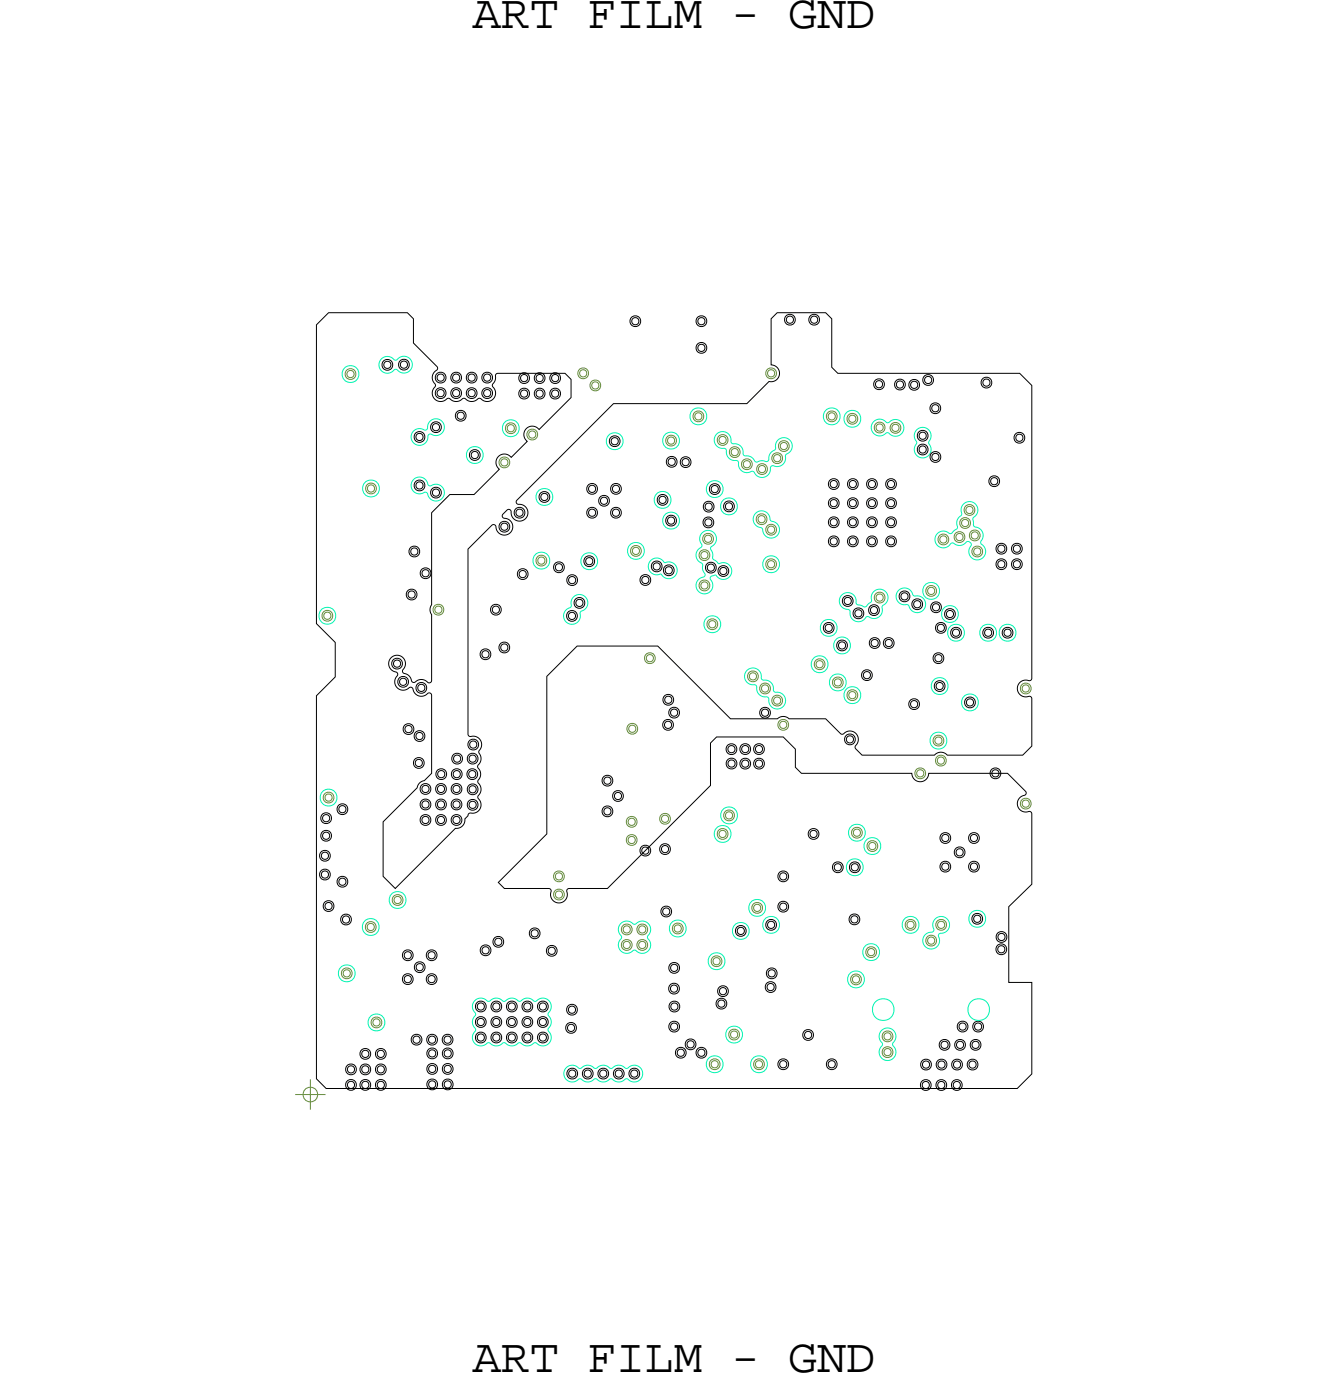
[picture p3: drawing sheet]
<svg xmlns="http://www.w3.org/2000/svg" width="56mm" height="59mm" viewBox="0 0 56 59" stroke-linecap="round" stroke-linejoin="round" font-family="sans-serif">
<defs><g id="words">
<g font-size="2">
<text x="19.8" y="1.2">ART FILM - GND</text>
<text x="19.8" y="57.5">ART FILM - GND</text>
</g>
</g></defs>
<!-- layer: Nets -->
<g fill="none" stroke="#638b3a" stroke-width=".04">
<path d="M14.5 15.5h.2h.2v.3l-.2 .1-.2-.1zM14.6 15.6l.1-.1 .1 .1v.1l-.1 .1-.1-.1zM21 19.2h.1h.2v.3l-.2 .1-.1-.1zM21 19.3l.1-.1 .2 .1v.2h-.2h-.1zM21.2 17.8l.2-.1 .2 .1v.3l-.2 .1-.2-.1zM21.3 17.9l.1-.1 .1 .1v.1l-.1 .1-.1-.1zM22.1 18.1l.2-.1 .2 .1v.3h-.2h-.2zM22.2 18.1h.1h.1v.2l-.1 .1-.1-.1zM24.3 15.5l.1-.1 .2 .1v.3l-.2 .1-.1-.1zM24.3 15.6l.1-.1 .2 .1v.1l-.2 .1-.1-.1zM24.8 16l.1-.1 .2 .1v.3l-.2 .1-.1-.1zM24.8 16.1l.1-.1 .2 .1v.1l-.2 .1-.1-.1z"/>
<path d="M27.9 18.3l.2-.1 .2 .1v.3l-.2 .1-.2-.1zM28 18.4l.1-.1 .2 .1v.1l-.2 .1-.1-.1zM29.1 17.3l.2-.1 .1 .1v.3l-.1 .1-.2-.1zM29.1 17.4l.2-.1 .1 .1v.1l-.1 .1-.2-.1zM30.1 18.3l.2-.1 .1 .1v.3l-.1 .1-.2-.1zM30.1 18.4l.2-.1 .1 .1v.1l-.1 .1-.2-.1zM30.6 18.8l.2-.1 .2 .1v.3l-.2 .1-.2-.1zM30.7 18.9l.1-.1 .1 .1v.1l-.1 .1-.1-.1zM31.1 19.3l.2-.1 .2 .1v.3l-.2 .1-.2-.1zM31.2 19.4l.1-.1 .1 .1v.1l-.1 .1-.1-.1zM31.8 19.5l.1-.1 .2 .1v.3l-.2 .1-.1-.1zM31.8 19.6l.1-.1 .2 .1v.1l-.2 .1-.1-.1z"/>
<path d="M32.1 15.5l.2-.1 .2 .1v.3l-.2 .1-.2-.1zM32.2 15.6l.1-.1 .1 .1v.1l-.1 .1-.1-.1zM32.4 19h.2h.1v.4h-.1h-.2zM32.4 19.1h.2h.1v.2l-.1 .1-.2-.1zM32.7 18.5h.1h.2v.3l-.2 .1-.1-.1zM32.7 18.6l.1-.1 .2 .1v.2h-.2h-.1zM34.7 17.3l.1-.1 .2 .1v.3l-.2 .1-.1-.1zM34.7 17.4l.1-.1 .2 .1v.1l-.2 .1-.1-.1zM35.5 17.4l.2-.1 .2 .1v.3l-.2 .1-.2-.1zM35.6 17.5l.1-.1 .1 .1v.1l-.1 .1-.1-.1zM36.7 17.8l.2-.1 .1 .1v.3h-.1h-.2zM36.7 17.8h.2h.1v.2l-.1 .1-.2-.1z"/>
<path d="M37.3 17.8l.2-.1 .2 .1v.3l-.2 .1-.2-.1zM37.4 17.9l.1-.1 .2 .1v.1l-.2 .1-.1-.1zM13.5 25.7l.2-.1 .2 .1v.3h-.2h-.2zM13.6 25.7h.1h.1v.2l-.1 .1-.1-.1zM13.6 33.3l.2-.1 .1 .1v.3l-.1 .1-.2-.1zM13.6 33.4l.2-.1 .1 .1v.1l-.1 .1-.2-.1zM15.4 38.7l.1-.1 .2 .1v.3l-.2 .1-.1-.1zM15.4 20.3l.1-.1 .2 .1v.3l-.2 .1-.1-.1zM15.4 38.8l.1-.1 .2 .1v.1l-.2 .1-.1-.1zM15.4 20.4l.1-.1 .2 .1v.1l-.2 .1-.1-.1zM16.5 37.6l.2-.1 .1 .1v.3h-.1h-.2zM16.5 37.6h.2h.1v.2l-.1 .1-.2-.1z"/>
<path d="M18.2 25.4l.2-.1 .1 .1v.3l-.1 .1-.2-.1zM18.2 25.5l.2-.1 .1 .1v.1l-.1 .1-.2-.1zM22.5 23.3h.2h.2v.3l-.2 .1-.2-.1zM22.5 23.4l.2-.1 .1 .1v.2h-.1h-.2zM23.2 36.6l.2-.1 .2 .1v.3l-.2 .1-.2-.1zM23.2 37.3h.2h.2v.3l-.2 .1-.2-.1zM23.3 36.7l.1-.1 .2 .1v.1l-.2 .1-.1-.1zM23.3 37.4l.1-.1 .2 .1v.2h-.2h-.1zM26.1 38.8l.2-.1 .1 .1v.3l-.1 .1-.2-.1zM26.1 39.4h.2h.1v.4h-.1h-.2zM26.1 38.9l.2-.1 .1 .1v.1l-.1 .1-.2-.1zM26.1 39.5h.2h.1v.2l-.1 .1-.2-.1z"/>
<path d="M26.3 35h.2h.1v.4h-.1h-.2zM26.3 34.3l.2-.1 .1 .1v.3l-.1 .1-.2-.1zM26.3 30.4l.2-.1 .2 .1v.3l-.2 .1-.2-.1zM26.3 35.1h.2h.1v.2l-.1 .1-.2-.1zM26.3 34.4l.2-.1 .1 .1v.1l-.1 .1-.2-.1zM26.4 30.5l.1-.1 .1 .1v.1l-.1 .1-.1-.1zM26.5 22.9h.1h.2v.3l-.2 .1-.1-.1zM26.5 23l.1-.1 .2 .1v.2h-.2h-.1zM26.7 38.8l.2-.1 .2 .1v.3l-.2 .1-.2-.1zM26.7 39.4h.2h.2v.4h-.2h-.2zM26.8 38.9l.1-.1 .1 .1v.1l-.1 .1-.1-.1zM26.8 39.5h.1h.1v.2l-.1 .1-.1-.1z"/>
<path d="M27.1 27.4h.1h.2v.3l-.2 .1-.1-.1zM27.1 27.5l.1-.1 .2 .1v.2h-.2h-.1zM27.7 34.2l.2-.1 .1 .1v.3h-.1h-.2zM27.7 34.2h.2h.1v.2l-.1 .1-.2-.1zM28.2 38.8l.2-.1 .2 .1v.3h-.2h-.2zM28.3 38.8h.1h.1v.2l-.1 .1-.1-.1zM29.3 24.4l.2-.1 .2 .1v.3l-.2 .1-.2-.1zM29.3 23.1l.2-.1 .2 .1v.3l-.2 .1-.2-.1zM29.4 24.5l.1-.1 .1 .1v.1l-.1 .1-.1-.1zM29.4 23.2l.1-.1 .1 .1v.1l-.1 .1-.1-.1zM29.5 22.4h.2h.1v.3l-.1 .1-.2-.1zM29.5 22.5l.2-.1 .1 .1v.2h-.1h-.2z"/>
<path d="M29.7 26l.1-.1 .2 .1v.3l-.2 .1-.1-.1zM29.7 26.1l.1-.1 .2 .1v.1l-.2 .1-.1-.1zM30.1 34.8l.2-.1 .1 .1v.3l-.1 .1-.2-.1zM30.1 34.9l.2-.1 .1 .1v.1l-.1 .1-.2-.1zM30.4 34l.1-.1 .2 .1v.3l-.2 .1-.1-.1zM30.4 34.1l.1-.1 .2 .1v.1l-.2 .1-.1-.1zM31.4 28.2l.1-.1 .2 .1v.3l-.2 .1-.1-.1zM31.4 28.3l.1-.1 .2 .1v.1l-.2 .1-.1-.1zM31.6 37.9l.1-.1 .2 .1v.3l-.2 .1-.1-.1zM31.6 38l.1-.1 .2 .1v.1l-.2 .1-.1-.1zM31.7 21.6l.2-.1 .2 .1v.3l-.2 .1-.2-.1zM31.8 21.7l.1-.1 .1 .1v.1l-.1 .1-.1-.1z"/>
<path d="M31.9 28.7l.2-.1 .1 .1v.3l-.1 .1-.2-.1zM31.9 28.8l.2-.1 .1 .1v.1l-.1 .1-.2-.1zM32.1 22h.2h.2v.4h-.2h-.2zM32.1 23.5l.2-.1 .2 .1v.3l-.2 .1-.2-.1zM32.2 22.1l.1-.1 .1 .1v.2h-.1h-.1zM32.2 23.6l.1-.1 .1 .1v.1l-.1 .1-.1-.1zM32.4 29.2l.2-.1 .1 .1v.3l-.1 .1-.2-.1zM32.4 29.3l.2-.1 .1 .1v.1l-.1 .1-.2-.1zM32.6 30.2h.2h.2v.3l-.2 .1-.2-.1zM32.7 30.3l.1-.1 .1 .1v.1l-.1 .1-.1-.1zM34.2 27.7l.1-.1 .2 .1v.3l-.2 .1-.1-.1zM34.2 27.8l.1-.1 .2 .1v.1l-.2 .1-.1-.1z"/>
<path d="M34.9 28.4h.2h.2v.4h-.2h-.2zM35 28.5l.1-.1 .1 .1v.2h-.1h-.1zM35.5 29l.2-.1 .2 .1v.3l-.2 .1-.2-.1zM35.6 29.1l.1-.1 .1 .1v.1l-.1 .1-.1-.1zM35.7 34.7h.2h.2v.4h-.2h-.2zM35.8 34.8l.1-.1 .1 .1v.2h-.1h-.1zM36.3 39.7h.2h.2v.4h-.2h-.2zM36.4 39.8h.1h.1v.2l-.1 .1-.1-.1zM36.4 35.3l.1-.1 .2 .1v.3l-.2 .1-.1-.1zM36.4 35.4l.1-.1 .2 .1v.1l-.2 .1-.1-.1zM36.7 24.9l.2-.1 .1 .1v.3l-.1 .1-.2-.1zM36.7 25l.2-.1 .1 .1v.1l-.1 .1-.2-.1z"/>
<path d="M38 38.6l.1-.1 .2 .1v.3l-.2 .1-.1-.1zM38 38.7l.1-.1 .2 .1v.1l-.2 .1-.1-.1zM38.4 32.3l.2-.1 .1 .1v.3h-.1h-.2zM38.4 32.3h.2h.1v.2l-.1 .1-.2-.1zM38.8 24.6l.2-.1 .2 .1v.3l-.2 .1-.2-.1zM38.8 39.3l.2-.1 .2 .1v.3h-.2h-.2zM38.9 24.7l.1-.1 .1 .1v.1l-.1 .1-.1-.1zM38.9 39.3h.1h.1v.2l-.1 .1-.1-.1zM39.1 30.9l.2-.1 .2 .1v.3l-.2 .1-.2-.1zM39.2 31l.1-.1 .2 .1v.1l-.2 .1-.1-.1zM39.3 31.7h.1h.2v.3l-.2 .1-.1-.1zM39.3 38.6l.1-.1 .2 .1v.3l-.2 .1-.1-.1z"/>
<path d="M39.3 31.8l.1-.1 .2 .1v.1l-.2 .1-.1-.1zM39.3 38.7l.1-.1 .2 .1v.1l-.2 .1-.1-.1zM39.4 22.5l.1-.1 .2 .1v.3h-.2h-.1zM39.4 22.5h.1h.2v.2l-.2 .1-.1-.1zM40 22.4l.2-.1 .2 .1v.3h-.2h-.2zM40.1 22.4h.1h.1v.2l-.1 .1-.1-.1zM40.3 21.8l.1-.1 .2 .1v.3h-.2h-.1zM40.3 21.8h.1h.2v.2l-.2 .1-.1-.1zM40.4 21.2l.2-.1 .2 .1v.3l-.2 .1-.2-.1zM40.5 21.3l.1-.1 .2 .1v.1l-.2 .1-.1-.1zM40.7 22.3l.1-.1 .2 .1v.3l-.2 .1-.1-.1zM40.7 22.4l.1-.1 .2 .1v.1l-.2 .1-.1-.1z"/>
<path d="M40.8 23l.1-.1 .2 .1v.3h-.2h-.1zM40.8 23h.1h.2v.2l-.2 .1-.1-.1zM42.8 33.5h.2h.1v.3l-.1 .1-.2-.1zM42.8 28.7l.2-.1 .1 .1v.3l-.1 .1-.2-.1zM42.8 33.6l.2-.1 .1 .1v.2h-.1h-.2zM42.8 28.8l.2-.1 .1 .1v.1l-.1 .1-.2-.1zM14.4 40.6h.1h.2v.3l-.2 .1-.1-.1zM14.4 40.7l.1-.1 .2 .1v.2h-.2h-.1zM15.6 42.7l.2-.1 .1 .1v.3l-.1 .1-.2-.1zM15.6 42.8l.2-.1 .1 .1v.1l-.1 .1-.2-.1zM29.8 44.4h.1h.2v.4h-.2h-.1zM29.8 44.5h.1h.2v.2l-.2 .1-.1-.1z"/>
<path d="M29.9 40.1h.1h.2v.3l-.2 .1-.1-.1zM29.9 40.2l.1-.1 .2 .1v.2h-.2h-.1zM30.6 43.2l.2-.1 .1 .1v.3l-.1 .1-.2-.1zM30.6 43.3l.2-.1 .1 .1v.1l-.1 .1-.2-.1zM31.6 44.4h.2h.2v.4h-.2h-.2zM31.7 44.5h.1h.1v.2l-.1 .1-.1-.1zM35.7 40.9l.2-.1 .1 .1v.3l-.1 .1-.2-.1zM35.7 41l.2-.1 .1 .1v.1l-.1 .1-.2-.1zM37 43.3l.2-.1 .2 .1v.3l-.2 .1-.2-.1zM37 43.9h.2h.2v.3l-.2 .1-.2-.1zM37.1 43.4l.1-.1 .1 .1v.1l-.1 .1-.1-.1zM37.1 44l.1-.1 .1 .1v.2h-.1h-.1z"/>
</g>
<g fill="none" stroke="#000" stroke-width=".04">
<path d="M13.8 13.1h3.3l.2 .3v1l1 1-.2 .4 .1 .4-.1 .3 .1 .2 .2 .1 .4-.1 .3 .1 .3-.1 .3 .1 .4-.1 .2 .1h.3l.2-.2-.2-.5 .2-.5h2.9l.2 .3v.8l-1.3 1.3-.3-.1-.2 .1-.2 .2 .2 .3-.7 .7-.2-.2-.3 .1-.1 .3 .1 .3-1 1h-1.1l-.7 .8v3.8l-.1 .3 .1 .2v2.8h-.1l-.4-.1-.3 .1-.2-.3-.2-.1 .1-.4-.2-.3h-.3l-.2 .3 .1 .2 .3 .2-.2 .4 .2 .3h.2l.3-.1 .3 .4h.2l.3-.2 .1 .1v3.3l-.5 .4-.1 .2-1.4 1.4v2.3l.5 .5 2.5-2.5 .3-.1 .2-.5 .4-.1 .1-.2-.1-.4 .2-.3-.2-.3 .1-.4-.1-.3 .1-.2v-.4l.1-.4-.2-.2h-.3l-.1-.1v-7.8l1-1h.2l.2 .4h.2l.2-.1 .1-.2v-.2l-.5-.3 .3-.2h.1l.1 .3 .1 .1h.2l.2-.1 .1-.1v-.3l-.2-.1-.2-.1-.1-.1 4.1-4.1h5.6l.9-.9h.3l.1-.2v-.3l-.3-.2v-1.9l.3-.3h2l.2 .3v2l.3 .2h7.6l.5 .6v12.2v.1l-.4 .1-.2 .3 .2 .2 .4 .2v2l-.4 .3h-3.1l-.3-.1-.2 .1h-3.1l-.3-.3 .2-.3-.1-.3-.3-.1-.4 .2-.6-.7h-1.5l-.3-.1-.2 .1h-2l-3-3h-3.4l-1.3 1.2v6.6l-2 2.1 .2 .2h1.9l.1 .5 .3 .1 .3-.1 .1-.5h1.6l4.4-4.3v-1.8l.2-.2h2.8l.5 .5v.8l.3 .2h4.6l.1 .3 .2 .1 .3-.1 .1-.3h3.3l.8 .8-.3 .3v.4l.1 .1h.4v.1v3l-.9 .9v3.2h.9v3.8l-.6 .6h-28.9l-.4-.4v-16l.7-.8v-1.5l-.7-.8v-12.5zM16.1 15.1h.1h.2v.3l-.2 .1-.1-.1zM16.1 15.2l.1-.1 .2 .1v.2h-.2h-.1zM16.8 15.1h.1h.2v.3l-.2 .1-.1-.1zM16.8 15.2l.1-.1 .2 .1v.2h-.2h-.1zM17.4 18.2l.2-.1 .1 .1v.3h-.1h-.2zM17.4 18.2h.2h.1v.2l-.1 .1-.2-.1zM18.1 17.7h.2h.1v.4h-.1h-.2zM18.1 17.8h.2h.1v.2l-.1 .1-.2-.1zM18.3 15.7l.2-.1 .1 .1v.3l-.1 .1-.2-.1zM18.3 16.3h.2h.1v.3l-.1 .1-.2-.1zM18.3 15.8l.2-.1 .1 .1v.1l-.1 .1-.2-.1z"/>
<path d="M18.3 16.4l.2-.1 .1 .1v.1l-.1 .1-.2-.1zM18.9 15.7l.2-.1 .2 .1v.3l-.2 .1-.2-.1zM18.9 16.3h.2h.2v.3l-.2 .1-.2-.1zM19 15.8l.1-.1 .1 .1v.1l-.1 .1-.1-.1zM19 16.4l.1-.1 .1 .1v.1l-.1 .1-.1-.1zM19.1 17.3l.2-.1 .2 .1v.3h-.2h-.2zM19.2 17.4l.1-.1 .1 .1v.1l-.1 .1-.1-.1zM19.6 15.7l.2-.1 .1 .1v.3l-.1 .1-.2-.1zM19.6 16.3h.2h.1v.3l-.1 .1-.2-.1zM19.6 15.8l.2-.1 .1 .1v.1l-.1 .1-.2-.1zM19.6 16.4l.2-.1 .1 .1v.1l-.1 .1-.2-.1zM19.7 18.9l.2-.1 .2 .1v.3l-.2 .1-.2-.1z"/>
<path d="M19.8 19l.1-.1 .1 .1v.1l-.1 .1-.1-.1zM20.2 15.7l.2-.1 .2 .1v.3l-.2 .1-.2-.1zM20.2 16.3h.2h.2v.3l-.2 .1-.2-.1zM20.3 15.8l.1-.1 .1 .1v.1l-.1 .1-.1-.1zM20.3 16.4l.1-.1 .1 .1v.1l-.1 .1-.1-.1zM21.8 15.7l.2-.1 .1 .1v.3l-.1 .1-.2-.1zM21.8 16.3h.2h.1v.4h-.1h-.2zM21.8 15.8l.2-.1 .1 .1v.1l-.1 .1-.2-.1zM21.8 16.4l.2-.1 .1 .1v.2h-.1h-.2zM22.4 15.7l.2-.1 .2 .1v.3l-.2 .1-.2-.1zM22.4 16.3h.2h.2v.4h-.2h-.2zM22.5 15.8l.1-.1 .1 .1v.1l-.1 .1-.1-.1z"/>
<path d="M22.5 16.4l.1-.1 .1 .1v.2h-.1h-.1zM23.1 15.7l.2-.1 .1 .1v.3l-.1 .1-.2-.1zM23.1 16.3h.2h.1v.4h-.1h-.2zM23.1 15.8l.2-.1 .1 .1v.1l-.1 .1-.2-.1zM23.1 16.4l.2-.1 .1 .1v.2h-.1h-.2zM25.6 18.3h.2h.1v.3l-.1 .1-.2-.1zM25.6 18.4l.2-.1 .1 .1v.2h-.1h-.2zM26.4 13.3l.2-.1 .2 .1v.3l-.2 .1-.2-.1zM26.5 13.4l.1-.1 .2 .1v.1l-.2 .1-.1-.1zM28 19.2l.1-.1 .2 .1v.3l-.2 .1-.1-.1zM28 19.3l.1-.1 .2 .1v.1l-.2 .1-.1-.1zM28.6 19.2l.1-.1 .2 .1v.3l-.2 .1-.1-.1z"/>
<path d="M28.6 19.3l.1-.1 .2 .1v.1l-.2 .1-.1-.1zM29.2 13.3l.2-.1 .2 .1v.3l-.2 .1-.2-.1zM29.2 14.4h.2h.2v.3l-.2 .1-.2-.1zM29.3 13.4l.1-.1 .1 .1v.1l-.1 .1-.1-.1zM29.3 14.5l.1-.1 .1 .1v.2h-.1h-.1zM32.9 13.2h.2h.2v.4h-.2h-.2zM33 13.3l.1-.1 .1 .1v.2h-.1h-.1zM33.9 13.2h.2h.2v.4h-.2h-.2zM34 13.3l.1-.1 .1 .1v.2h-.1h-.1zM36.7 15.9h.1h.2v.4h-.2h-.1zM36.7 16h.1h.2v.2l-.2 .1-.1-.1zM37.5 16l.2-.1 .2 .1v.3h-.2h-.2z"/>
<path d="M37.6 16h.1h.1v.2l-.1 .1-.1-.1zM38.1 16l.2-.1 .2 .1v.3l-.2 .1-.2-.1zM38.2 16.1l.1-.1 .1 .1v.1l-.1 .1-.1-.1zM38.5 18.1l.2-.1 .1 .1v.3l-.1 .1-.2-.1zM38.5 18.7l.2-.1 .1 .1v.3l-.1 .1-.2-.1zM38.5 18.2l.2-.1 .1 .1v.1l-.1 .1-.2-.1zM38.5 18.8l.2-.1 .1 .1v.1l-.1 .1-.2-.1zM38.7 15.8l.2-.1 .2 .1v.3l-.2 .1-.2-.1zM38.8 15.9l.1-.1 .1 .1v.1l-.1 .1-.1-.1zM39 17l.2-.1 .2 .1v.3h-.2h-.2zM39 19l.2-.1 .2 .1v.3l-.2 .1-.2-.1zM39.1 17h.1h.1v.2l-.1 .1-.1-.1z"/>
<path d="M39.1 19.1l.1-.1 .1 .1v.1l-.1 .1-.1-.1zM41.2 15.9l.1-.1 .2 .1v.3l-.2 .1-.1-.1zM41.2 16l.1-.1 .2 .1v.1l-.2 .1-.1-.1zM42.5 18.2l.2-.1 .2 .1v.3l-.2 .1-.2-.1zM42.6 18.3l.1-.1 .1 .1v.1l-.1 .1-.1-.1zM13.4 36.5l.2-.1 .2 .1v.3l-.2 .1-.2-.1zM13.4 35.7l.2-.1 .2 .1v.3l-.2 .1-.2-.1zM13.5 36.6l.1-.1 .1 .1v.1l-.1 .1-.1-.1zM13.5 35.8l.1-.1 .1 .1v.1l-.1 .1-.1-.1zM13.5 34.9l.2-.1 .1 .1v.3l-.1 .1-.2-.1zM13.5 34.1h.2h.1v.3l-.1 .1-.2-.1zM13.5 35l.2-.1 .1 .1v.1l-.1 .1-.2-.1z"/>
<path d="M13.5 34.2l.2-.1 .1 .1v.2h-.1h-.2zM13.6 37.8l.2-.1 .1 .1v.3l-.1 .1-.2-.1zM13.6 37.9l.2-.1 .1 .1v.1l-.1 .1-.2-.1zM14.2 33.8l.1-.1 .2 .1v.3h-.2h-.1zM14.2 36.8l.1-.1 .2 .1v.3l-.2 .1-.1-.1zM14.2 33.8h.1h.2v.2l-.2 .1-.1-.1zM14.2 36.9l.1-.1 .2 .1v.1l-.2 .1-.1-.1zM14.3 38.4l.2-.1 .2 .1v.3l-.2 .1-.2-.1zM14.4 38.5l.1-.1 .1 .1v.1l-.1 .1-.1-.1zM16.5 27.7l.1-.1 .2 .1v.3h-.2h-.1zM16.5 27.7h.1h.2v.2l-.2 .1-.1-.1zM16.7 28.4l.2-.1 .2 .1v.3l-.2 .1-.2-.1z"/>
<path d="M16.8 28.5l.1-.1 .1 .1v.1l-.1 .1-.1-.1zM16.9 39.9l.2-.1 .2 .1v.3l-.2 .1-.2-.1zM16.9 30.4l.2-.1 .2 .1v.3l-.2 .1-.2-.1zM17 40l.1-.1 .1 .1v.1l-.1 .1-.1-.1zM17 30.5l.1-.1 .1 .1v.1l-.1 .1-.1-.1zM17.1 24.8l.1-.1 .2 .1v.3h-.2h-.1zM17.1 24.8h.1h.2v.2l-.2 .1-.1-.1zM17.2 23l.2-.1 .1 .1v.3h-.1h-.2zM17.2 23h.2h.1v.2l-.1 .1-.2-.1zM17.4 31.8l.1-.1 .2 .1v.3l-.2 .1-.1-.1zM17.4 20.2l.2-.1 .1 .1v.3l-.1 .1-.2-.1zM17.4 30.7l.2-.1 .1 .1v.3l-.1 .1-.2-.1z"/>
<path d="M17.4 31.9l.1-.1 .2 .1v.1l-.2 .1-.1-.1zM17.4 20.3l.2-.1 .1 .1v.1l-.1 .1-.2-.1zM17.4 30.8l.2-.1 .1 .1v.1l-.1 .1-.2-.1zM17.5 28.7l.2-.1 .1 .1v.3l-.1 .1-.2-.1zM17.5 28.8l.2-.1 .1 .1v.1l-.1 .1-.2-.1zM17.7 32.9l.1-.1 .2 .1v.3l-.2 .1-.1-.1zM17.7 33.6l.1-.1 .2 .1v.3h-.2h-.1zM17.7 34.2l.1-.1 .2 .1v.3l-.2 .1-.1-.1zM17.7 23.9l.1-.1 .2 .1v.3h-.2h-.1zM17.7 33l.1-.1 .2 .1v.1l-.2 .1-.1-.1zM17.7 33.6h.1h.2v.2l-.2 .1-.1-.1zM17.7 34.3l.1-.1 .2 .1v.1l-.2 .1-.1-.1z"/>
<path d="M17.7 24l.1-.1 .2 .1v.1l-.2 .1-.1-.1zM17.9 39.9l.2-.1 .2 .1v.3l-.2 .1-.2-.1zM18 40l.1-.1 .1 .1v.1l-.1 .1-.1-.1zM18.1 20.5l.2-.1 .1 .1v.3l-.1 .1-.2-.1zM18.1 20.6l.2-.1 .1 .1v.1l-.1 .1-.2-.1zM18.3 32.9l.2-.1 .1 .1v.3l-.1 .1-.2-.1zM18.3 33.6l.2-.1 .1 .1v.3h-.1h-.2zM18.3 34.2l.2-.1 .1 .1v.3l-.1 .1-.2-.1zM18.3 32.3l.2-.1 .2 .1v.3l-.2 .1-.2-.1zM18.3 33l.2-.1 .1 .1v.1l-.1 .1-.2-.1zM18.3 33.6h.2h.1v.2l-.1 .1-.2-.1zM18.3 34.3l.2-.1 .1 .1v.1l-.1 .1-.2-.1z"/>
<path d="M18.4 32.4l.1-.1 .1 .1v.1l-.1 .1-.1-.1zM19 32.9l.1-.1 .2 .1v.3l-.2 .1-.1-.1zM19 33.6l.1-.1 .2 .1v.3h-.2h-.1zM19 34.2l.1-.1 .2 .1v.3l-.2 .1-.1-.1zM19 32.3l.1-.1 .2 .1v.3l-.2 .1-.1-.1zM19 31.6h.2h.1v.3l-.1 .1-.2-.1zM19 33l.1-.1 .2 .1v.1l-.2 .1-.1-.1zM19 33.6h.1h.2v.2l-.2 .1-.1-.1zM19 34.3l.1-.1 .2 .1v.1l-.2 .1-.1-.1zM19 32.4l.1-.1 .2 .1v.1l-.2 .1-.1-.1zM19 31.7l.2-.1 .1 .1v.2h-.1h-.2zM19.6 32.3l.2-.1 .2 .1v.3l-.2 .1-.2-.1z"/>
<path d="M19.6 31.6h.2h.2v.3l-.2 .1-.2-.1zM19.6 32.9h.2h.2v.3l-.2 .1-.2-.1zM19.6 33.6l.2-.1 .2 .1v.3l-.2 .1-.2-.1zM19.7 32.4l.1-.1 .1 .1v.1l-.1 .1-.1-.1zM19.7 31h.1h.2v.4h-.2h-.1zM19.7 31.7l.1-.1 .1 .1v.2h-.1h-.1zM19.7 33l.1-.1 .1 .1v.2h-.1h-.1zM19.7 33.7l.1-.1 .1 .1v.1l-.1 .1-.1-.1zM19.7 31.1h.1h.2v.2l-.2 .1-.1-.1zM20.2 27.3l.1-.1 .2 .1v.3h-.2h-.1zM20.2 39.7l.1-.1 .2 .1v.3l-.2 .1-.1-.1zM20.2 27.3h.1h.2v.2l-.2 .1-.1-.1z"/>
<path d="M20.2 39.8l.1-.1 .2 .1v.1l-.2 .1-.1-.1zM20.6 25.4l.2-.1 .1 .1v.3l-.1 .1-.2-.1zM20.6 25.5l.2-.1 .1 .1v.1l-.1 .1-.2-.1zM20.7 39.3l.2-.1 .1 .1v.3l-.1 .1-.2-.1zM20.7 39.4l.2-.1 .1 .1v.1l-.1 .1-.2-.1zM21 27l.1-.1 .2 .1v.3l-.2 .1-.1-.1zM21 21.9l.1-.1 .2 .1v.3l-.2 .1-.1-.1zM21 27.1l.1-.1 .2 .1v.1l-.2 .1-.1-.1zM21 22l.1-.1 .2 .1v.1l-.2 .1-.1-.1zM21.6 21.3h.2h.1v.3l-.1 .1-.2-.1zM21.6 21.4l.2-.1 .1 .1v.2h-.1h-.2zM21.7 23.9l.2-.1 .2 .1v.3l-.2 .1-.2-.1z"/>
<path d="M21.8 24l.1-.1 .1 .1v.1l-.1 .1-.1-.1zM22.2 39l.2-.1 .2 .1v.3h-.2h-.2zM22.3 39h.1h.1v.2l-.1 .1-.1-.1zM22.6 20.7l.2-.1 .2 .1v.3l-.2 .1-.2-.1zM22.7 20.8l.1-.1 .1 .1v.1l-.1 .1-.1-.1zM22.9 39.7l.2-.1 .2 .1v.3l-.2 .1-.2-.1zM23 39.8l.1-.1 .2 .1v.1l-.2 .1-.1-.1zM23.2 23.6l.2-.1 .2 .1v.3l-.2 .1-.2-.1zM23.3 23.7l.1-.1 .2 .1v.1l-.2 .1-.1-.1zM23.8 25.7l.2-.1 .1 .1v.3h-.1h-.2zM23.8 24.2l.2-.1 .1 .1v.3h-.1h-.2zM23.8 25.7h.2h.1v.2l-.1 .1-.2-.1z"/>
<path d="M23.8 24.2h.2h.1v.2l-.1 .1-.2-.1zM24.1 25.1l.2-.1 .1 .1v.3l-.1 .1-.2-.1zM24.1 25.2l.2-.1 .1 .1v.1l-.1 .1-.2-.1zM24.5 23.4l.2-.1 .2 .1v.3h-.2h-.2zM24.6 23.4h.1h.1v.2l-.1 .1-.1-.1zM24.6 21.3h.2h.2v.3l-.2 .1-.2-.1zM24.6 20.3h.2h.2v.3l-.2 .1-.2-.1zM24.7 21.4l.1-.1 .1 .1v.2h-.1h-.1zM24.7 20.4l.1-.1 .1 .1v.2h-.1h-.1zM25.1 20.8h.2h.2v.3l-.2 .1-.2-.1zM25.2 20.9l.1-.1 .1 .1v.2h-.1h-.1zM25.3 33.8h.1h.2v.4h-.2h-.1z"/>
<path d="M25.3 32.6l.1-.1 .2 .1v.3h-.2h-.1zM25.3 33.9h.1h.2v.2l-.2 .1-.1-.1zM25.3 32.6h.1h.2v.2l-.2 .1-.1-.1zM25.6 21.3h.2h.2v.3l-.2 .1-.2-.1zM25.6 20.3h.2h.2v.3l-.2 .1-.2-.1zM25.7 21.4l.1-.1 .1 .1v.2h-.1h-.1zM25.7 20.4l.1-.1 .1 .1v.2h-.1h-.1zM25.7 33.2l.2-.1 .2 .1v.3l-.2 .1-.2-.1zM25.8 33.3l.1-.1 .1 .1v.1l-.1 .1-.1-.1zM26.9 35.5l.1-.1 .2 .1v.3l-.2 .1-.1-.1zM26.9 24.2l.1-.1 .2 .1v.3h-.2h-.1zM26.9 35.6l.1-.1 .2 .1v.1l-.2 .1-.1-.1z"/>
<path d="M26.9 24.2h.1h.2v.2l-.2 .1-.1-.1zM27.3 23.6l.2-.1 .2 .1v.3l-.2 .1-.2-.1zM27.4 23.7l.1-.1 .1 .1v.1l-.1 .1-.1-.1zM27.6 20.8l.2-.1 .1 .1v.3l-.1 .1-.2-.1zM27.6 20.9l.2-.1 .1 .1v.1l-.1 .1-.2-.1zM27.7 35.4h.2h.1v.3l-.1 .1-.2-.1zM27.7 35.5l.2-.1 .1 .1v.2h-.1h-.2zM27.7 38h.2h.2v.4h-.2h-.2zM27.8 38.1h.1h.1v.2l-.1 .1-.1-.1zM27.8 30.2h.2h.2v.3l-.2 .1-.2-.1zM27.8 29.2l.2-.1 .2 .1v.3l-.2 .1-.2-.1zM27.9 23.7h.1h.2v.4h-.2h-.1z"/>
<path d="M27.9 30.3l.1-.1 .1 .1v.1l-.1 .1-.1-.1zM27.9 29.3l.1-.1 .1 .1v.1l-.1 .1-.1-.1zM27.9 23.8h.1h.2v.2l-.2 .1-.1-.1zM27.9 21.7l.2-.1 .2 .1v.3h-.2h-.2zM28 21.7h.1h.2v.2l-.2 .1-.1-.1zM28.1 29.7l.1-.1 .2 .1v.3l-.2 .1-.1-.1zM28.1 29.8l.1-.1 .2 .1v.1l-.2 .1-.1-.1zM29.5 21.7h.2h.1v.3l-.1 .1-.2-.1zM29.5 21.1l.2-.1 .2 .1v.3l-.2 .1-.2-.1zM29.5 21.8l.2-.1 .1 .1v.2h-.1h-.2zM29.6 21.2l.1-.1 .1 .1v.1l-.1 .1-.1-.1zM29.6 23.6h.2h.2v.3l-.2 .1-.2-.1z"/>
<path d="M29.6 23.7l.2-.1 .1 .1v.2h-.1h-.2zM29.8 20.3h.1h.2v.4h-.2h-.1zM29.8 20.4l.1-.1 .2 .1v.2h-.2h-.1zM30.1 23.8l.2-.1 .2 .1v.3l-.2 .1-.2-.1zM30.2 23.9l.1-.1 .1 .1v.1l-.1 .1-.1-.1zM30.4 21.1l.1-.1 .2 .1v.3h-.2h-.1zM30.4 21.1h.1h.2v.2l-.2 .1-.1-.1zM30.5 31.2h.1h.2v.4h-.2h-.1zM30.5 31.8h.1h.2v.4h-.2h-.1zM30.5 31.3l.1-.1 .2 .1v.2h-.2h-.1zM30.5 31.9h.1h.2v.2l-.2 .1-.1-.1zM30.9 38.9l.1-.1 .2 .1v.3h-.2h-.1z"/>
<path d="M30.9 38.9h.1h.2v.2l-.2 .1-.1-.1zM31.1 31.2h.1h.2v.3l-.2 .1-.1-.1zM31.1 31.8h.1h.2v.4h-.2h-.1zM31.1 31.3l.1-.1 .2 .1v.2h-.2h-.1zM31.1 31.9h.1h.2v.2l-.2 .1-.1-.1zM31.6 31.2h.2h.2v.3l-.2 .1-.2-.1zM31.6 31.8h.2h.2v.4h-.2h-.2zM31.7 31.3l.1-.1 .1 .1v.2h-.1h-.1zM31.7 31.9h.1h.1v.2l-.1 .1-.1-.1zM31.9 29.7l.2-.1 .1 .1v.3l-.1 .1-.2-.1zM31.9 29.8l.2-.1 .1 .1v.1l-.1 .1-.2-.1zM32.1 38.6l.2-.1 .2 .1v.3l-.2 .1-.2-.1z"/>
<path d="M32.2 38.7l.1-.1 .1 .1v.1l-.1 .1-.1-.1zM32.6 37.8h.2h.2v.4h-.2h-.2zM32.6 36.6l.2-.1 .2 .1v.3l-.2 .1-.2-.1zM32.7 37.9l.1-.1 .1 .1v.2h-.1h-.1zM32.7 36.7l.1-.1 .1 .1v.1l-.1 .1-.1-.1zM33.9 34.8l.2-.1 .2 .1v.3l-.2 .1-.2-.1zM34 34.9l.1-.1 .1 .1v.1l-.1 .1-.1-.1zM34.6 26.2l.1-.1 .2 .1v.3h-.2h-.1zM34.6 26.2h.1h.2v.2l-.2 .1-.1-.1zM34.8 22.5h.1h.2v.3l-.2 .1-.1-.1zM34.8 21.7h.1h.2v.3l-.2 .1-.1-.1zM34.8 20.9h.1h.2v.3l-.2 .1-.1-.1z"/>
<path d="M34.8 20.1h.1h.2v.3l-.2 .1-.1-.1zM34.8 22.6l.1-.1 .2 .1v.2h-.2h-.1zM34.8 21.8l.1-.1 .2 .1v.2h-.2h-.1zM34.8 21l.1-.1 .2 .1v.2h-.2h-.1zM34.8 20.2l.1-.1 .2 .1v.2h-.2h-.1zM34.9 36.2l.2-.1 .2 .1v.3l-.2 .1-.2-.1zM35 36.3l.1-.1 .1 .1v.1l-.1 .1-.1-.1zM35.1 26.9l.2-.1 .1 .1v.3l-.1 .1-.2-.1zM35.1 27l.2-.1 .1 .1v.1l-.1 .1-.2-.1zM35.3 25h.2h.2v.3l-.2 .1-.2-.1zM35.4 25.1l.1-.1 .2 .1v.2h-.2h-.1zM35.4 30.8h.2h.2v.3l-.2 .1-.2-.1z"/>
<path d="M35.5 30.9l.1-.1 .1 .1v.2h-.1h-.1zM35.6 22.5h.1h.2v.3l-.2 .1-.1-.1zM35.6 21.7h.1h.2v.3l-.2 .1-.1-.1zM35.6 20.9h.1h.2v.3l-.2 .1-.1-.1zM35.6 20.1h.1h.2v.3l-.2 .1-.1-.1zM35.6 22.6l.1-.1 .2 .1v.2h-.2h-.1zM35.6 21.8l.1-.1 .2 .1v.2h-.2h-.1zM35.6 21l.1-.1 .2 .1v.2h-.2h-.1zM35.6 20.2l.1-.1 .2 .1v.2h-.2h-.1zM35.6 38.4l.2-.1 .2 .1v.3l-.2 .1-.2-.1zM35.6 36.2l.2-.1 .2 .1v.3l-.2 .1-.2-.1zM35.7 38.5l.1-.1 .1 .1v.1l-.1 .1-.1-.1z"/>
<path d="M35.7 36.3l.1-.1 .1 .1v.1l-.1 .1-.1-.1zM35.8 25.5h.2h.1v.4h-.1h-.2zM35.8 25.6h.2h.1v.2l-.1 .1-.2-.1zM36.2 28.1h.1h.2v.3l-.2 .1-.1-.1zM36.2 28.2l.1-.1 .2 .1v.2h-.2h-.1zM36.4 22.5h.1h.2v.3l-.2 .1-.1-.1zM36.4 21.7h.1h.2v.3l-.2 .1-.1-.1zM36.4 20.9h.1h.2v.3l-.2 .1-.1-.1zM36.4 20.1h.1h.2v.3l-.2 .1-.1-.1zM36.4 22.6l.1-.1 .2 .1v.2h-.2h-.1zM36.4 21.8l.1-.1 .2 .1v.2h-.2h-.1zM36.4 21l.1-.1 .2 .1v.2h-.2h-.1z"/>
<path d="M36.4 20.2l.1-.1 .2 .1v.2h-.2h-.1zM36.4 25.4l.2-.1 .2 .1v.3l-.2 .1-.2-.1zM36.5 26.8l.1-.1 .2 .1v.3l-.2 .1-.1-.1zM36.5 25.5l.1-.1 .2 .1v.1l-.2 .1-.1-.1zM36.5 26.9l.1-.1 .2 .1v.1l-.2 .1-.1-.1zM37.1 26.8l.1-.1 .2 .1v.3l-.2 .1-.1-.1zM37.1 26.9l.1-.1 .2 .1v.1l-.2 .1-.1-.1zM37.2 22.5h.1h.2v.3l-.2 .1-.1-.1zM37.2 21.7h.1h.2v.3l-.2 .1-.1-.1zM37.2 20.9h.1h.2v.3l-.2 .1-.1-.1zM37.2 20.1h.1h.2v.3l-.2 .1-.1-.1zM37.2 22.6l.1-.1 .2 .1v.2h-.2h-.1z"/>
<path d="M37.2 21.8l.1-.1 .2 .1v.2h-.2h-.1zM37.2 21l.1-.1 .2 .1v.2h-.2h-.1zM37.2 20.2l.1-.1 .2 .1v.2h-.2h-.1zM37.7 24.8h.2h.2v.3l-.2 .1-.2-.1zM37.8 24.9l.1-.1 .1 .1v.2h-.1h-.1zM38.1 29.4l.2-.1 .2 .1v.3h-.2h-.2zM38.2 29.4h.1h.1v.2l-.1 .1-.1-.1zM38.3 25.2l.1-.1 .2 .1v.3h-.2h-.1zM38.3 25.3l.1-.1 .2 .1v.1l-.2 .1-.1-.1zM39 25.3l.2-.1 .2 .1v.3l-.2 .1-.2-.1zM39.1 25.4l.1-.1 .2 .1v.1l-.2 .1-.1-.1zM39.1 27.4h.2h.2v.3l-.2 .1-.2-.1z"/>
<path d="M39.2 27.5l.1-.1 .2 .1v.2h-.2h-.1zM39.2 28.6l.2-.1 .1 .1v.3l-.1 .1-.2-.1zM39.2 28.7l.2-.1 .1 .1v.1l-.1 .1-.2-.1zM39.3 26.2l.1-.1 .2 .1v.3h-.2h-.1zM39.3 26.2h.1h.2v.2l-.2 .1-.1-.1zM39.4 36.2l.2-.1 .2 .1v.3h-.2h-.2zM39.4 35l.2-.1 .2 .1v.3h-.2h-.2zM39.5 36.2h.1h.1v.2l-.1 .1-.1-.1zM39.5 35h.1h.1v.2l-.1 .1-.1-.1zM39.6 25.6l.2-.1 .2 .1v.3l-.2 .1-.2-.1zM39.7 25.7l.1-.1 .1 .1v.1l-.1 .1-.1-.1zM39.9 26.4l.2-.1 .1 .1v.3h-.1h-.2z"/>
<path d="M39.9 26.4h.2h.1v.2l-.1 .1-.2-.1zM40 35.6l.2-.1 .2 .1v.3h-.2h-.2zM40.1 35.6h.1h.1v.2l-.1 .1-.1-.1zM40.5 29.3l.1-.1 .2 .1v.3l-.2 .1-.1-.1zM40.5 29.4l.1-.1 .2 .1v.1l-.2 .1-.1-.1zM40.6 36.2l.2-.1 .2 .1v.3h-.2h-.2zM40.6 35l.2-.1 .2 .1v.3h-.2h-.2zM40.7 36.2h.1h.1v.2l-.1 .1-.1-.1zM40.7 35h.1h.1v.2l-.1 .1-.1-.1zM40.8 38.4l.1-.1 .2 .1v.3h-.2h-.1zM40.8 38.4h.1h.2v.2l-.2 .1-.1-.1zM41.2 26.4l.2-.1 .2 .1v.3h-.2h-.2z"/>
<path d="M41.3 26.4h.1h.1v.2l-.1 .1-.1-.1zM41.5 20l.2-.1 .1 .1v.3l-.1 .1-.2-.1zM41.5 20.1l.2-.1 .1 .1v.1l-.1 .1-.2-.1zM41.5 32.3l.2-.1 .2 .1v.3h-.2h-.2zM41.6 32.3h.1h.1v.2l-.1 .1-.1-.1zM41.8 39.6h.2h.1v.3l-.1 .1-.2-.1zM41.8 22.8h.2h.1v.4h-.1h-.2zM41.8 23.5l.2-.1 .1 .1v.3l-.1 .1-.2-.1zM41.8 39.1l.2-.1 .1 .1v.3l-.1 .1-.2-.1zM41.8 39.7l.2-.1 .1 .1v.2h-.1h-.2zM41.8 22.9l.2-.1 .1 .1v.2h-.1h-.2zM41.8 23.6l.2-.1 .1 .1v.1l-.1 .1-.2-.1z"/>
<path d="M41.8 39.2l.2-.1 .1 .1v.1l-.1 .1-.2-.1zM42 26.4l.2-.1 .2 .1v.3h-.2h-.2zM42.1 26.4h.1h.1v.2l-.1 .1-.1-.1zM42.4 22.8h.2h.2v.4h-.2h-.2zM42.4 23.5l.2-.1 .2 .1v.3l-.2 .1-.2-.1zM42.5 22.9l.1-.1 .1 .1v.2h-.1h-.1zM42.5 23.6l.1-.1 .1 .1v.1l-.1 .1-.1-.1zM14.5 44.7l.2-.1 .2 .1v.3h-.2h-.2zM14.5 45.3l.2-.1 .2 .1v.3l-.2 .1-.2-.1zM14.6 44.7h.1h.1v.2l-.1 .1-.1-.1zM14.6 45.4l.1-.1 .1 .1v.1l-.1 .1-.1-.1zM15.1 44l.2-.1 .2 .1v.3l-.2 .1-.2-.1z"/>
<path d="M15.1 44.7l.2-.1 .2 .1v.3h-.2h-.2zM15.1 45.3l.2-.1 .2 .1v.3l-.2 .1-.2-.1zM15.2 44.1l.1-.1 .1 .1v.1l-.1 .1-.1-.1zM15.2 44.7h.1h.1v.2l-.1 .1-.1-.1zM15.2 45.4l.1-.1 .1 .1v.1l-.1 .1-.1-.1zM15.8 44l.2-.1 .1 .1v.3l-.1 .1-.2-.1zM15.8 44.7l.2-.1 .1 .1v.3h-.1h-.2zM15.8 45.3l.2-.1 .1 .1v.3l-.1 .1-.2-.1zM15.8 44.1l.2-.1 .1 .1v.1l-.1 .1-.2-.1zM15.8 44.7h.2h.1v.2l-.1 .1-.2-.1zM15.8 45.4l.2-.1 .1 .1v.1l-.1 .1-.2-.1zM16.9 40.9l.2-.1 .2 .1v.3l-.2 .1-.2-.1z"/>
<path d="M17 41l.1-.1 .1 .1v.1l-.1 .1-.1-.1zM17.3 43.4l.2-.1 .1 .1v.3l-.1 .1-.2-.1zM17.3 43.5l.2-.1 .1 .1v.1l-.1 .1-.2-.1zM17.4 40.4l.2-.1 .2 .1v.3l-.2 .1-.2-.1zM17.5 40.5l.1-.1 .1 .1v.1l-.1 .1-.1-.1zM17.9 40.9l.2-.1 .2 .1v.3l-.2 .1-.2-.1zM17.9 43.4l.2-.1 .2 .1v.3l-.2 .1-.2-.1zM17.9 44l.2-.1 .2 .1v.3l-.2 .1-.2-.1zM17.9 44.6h.2h.2v.4h-.2h-.2zM17.9 45.3l.2-.1 .2 .1v.3l-.2 .1-.2-.1zM18 41l.1-.1 .1 .1v.1l-.1 .1-.1-.1zM18 43.5l.1-.1 .1 .1v.1l-.1 .1-.1-.1z"/>
<path d="M18 44.1l.1-.1 .1 .1v.1l-.1 .1-.1-.1zM18 44.7l.1-.1 .1 .1v.2h-.1h-.1zM18 45.4l.1-.1 .1 .1v.1l-.1 .1-.1-.1zM18.6 43.4l.2-.1 .1 .1v.3l-.1 .1-.2-.1zM18.6 44l.2-.1 .1 .1v.3l-.1 .1-.2-.1zM18.6 44.6h.2h.1v.4h-.1h-.2zM18.6 45.3l.2-.1 .1 .1v.3l-.1 .1-.2-.1zM18.6 43.5l.2-.1 .1 .1v.1l-.1 .1-.2-.1zM18.6 44.1l.2-.1 .1 .1v.1l-.1 .1-.2-.1zM18.6 44.7l.2-.1 .1 .1v.2h-.1h-.2zM18.6 45.4l.2-.1 .1 .1v.1l-.1 .1-.2-.1zM20 42h.1h.2v.3l-.2 .1-.1-.1z"/>
<path d="M20 42.7l.1-.1 .2 .1v.3l-.2 .1-.1-.1zM20 43.3h.1h.2v.3l-.2 .1-.1-.1zM20 42.1l.1-.1 .2 .1v.2h-.2h-.1zM20 42.8l.1-.1 .2 .1v.1l-.2 .1-.1-.1zM20 43.4l.1-.1 .2 .1v.2h-.2h-.1zM20.6 42h.2h.2v.3l-.2 .1-.2-.1zM20.6 42.7l.2-.1 .2 .1v.3l-.2 .1-.2-.1zM20.6 43.3h.2h.2v.3l-.2 .1-.2-.1zM20.7 42.1l.1-.1 .1 .1v.2h-.1h-.1zM20.7 42.8l.1-.1 .1 .1v.1l-.1 .1-.1-.1zM20.7 43.4l.1-.1 .1 .1v.2h-.1h-.1zM21.3 42h.1h.2v.3l-.2 .1-.1-.1z"/>
<path d="M21.3 42.7l.1-.1 .2 .1v.3l-.2 .1-.1-.1zM21.3 43.3h.1h.2v.3l-.2 .1-.1-.1zM21.3 42.1l.1-.1 .2 .1v.2h-.2h-.1zM21.3 42.8l.1-.1 .2 .1v.1l-.2 .1-.1-.1zM21.3 43.4l.1-.1 .2 .1v.2h-.2h-.1zM21.9 42h.2h.2v.3l-.2 .1-.2-.1zM21.9 42.7l.2-.1 .2 .1v.3l-.2 .1-.2-.1zM21.9 43.3h.2h.2v.3l-.2 .1-.2-.1zM22 42.1l.1-.1 .1 .1v.2h-.1h-.1zM22 42.8l.1-.1 .1 .1v.1l-.1 .1-.1-.1zM22 43.4l.1-.1 .1 .1v.2h-.1h-.1zM22.6 42h.1h.2v.3l-.2 .1-.1-.1z"/>
<path d="M22.6 42.7l.1-.1 .2 .1v.3l-.2 .1-.1-.1zM22.6 43.3h.1h.2v.3l-.2 .1-.1-.1zM22.6 42.1l.1-.1 .2 .1v.2h-.2h-.1zM22.6 42.8l.1-.1 .2 .1v.1l-.2 .1-.1-.1zM22.6 43.4l.1-.1 .2 .1v.2h-.2h-.1zM23.8 42.9h.1h.2v.3l-.2 .1-.1-.1zM23.8 43l.1-.1 .2 .1v.1l-.2 .1-.1-.1zM23.8 42.2l.2-.1 .1 .1v.3h-.1h-.2zM23.8 44.8h.2h.1v.3l-.1 .1-.2-.1zM23.8 42.2h.2h.1v.2l-.1 .1-.2-.1zM23.8 44.9l.2-.1 .1 .1v.2h-.1h-.2zM24.5 44.8h.1h.2v.3l-.2 .1-.1-.1z"/>
<path d="M24.5 44.9l.1-.1 .2 .1v.2h-.2h-.1zM25.1 44.8h.2h.1v.3l-.1 .1-.2-.1zM25.1 44.9l.2-.1 .1 .1v.2h-.1h-.2zM25.8 44.8h.1h.2v.3l-.2 .1-.1-.1zM25.8 44.9l.1-.1 .2 .1v.2h-.2h-.1zM26.4 44.8h.2h.1v.3l-.1 .1-.2-.1zM26.4 44.9l.2-.1 .1 .1v.2h-.1h-.2zM28.1 41.3l.1-.1 .2 .1v.3l-.2 .1-.1-.1zM28.1 42.9l.1-.1 .2 .1v.3h-.2h-.1zM28.1 40.4l.1-.1 .2 .1v.3l-.2 .1-.1-.1zM28.1 42h.2h.1v.3l-.1 .1-.2-.1zM28.1 41.4l.1-.1 .2 .1v.1l-.2 .1-.1-.1z"/>
<path d="M28.1 43l.1-.1 .2 .1v.1l-.2 .1-.1-.1zM28.1 40.5l.1-.1 .2 .1v.1l-.2 .1-.1-.1zM28.1 42.1l.2-.1 .1 .1v.2h-.1h-.2zM28.4 44l.1-.1 .2 .1v.3h-.2h-.1zM28.4 44h.1h.2v.2l-.2 .1-.1-.1zM28.8 43.6l.1-.1 .2 .1v.3l-.2 .1-.1-.1zM28.8 43.7l.1-.1 .2 .1v.1l-.2 .1-.1-.1zM29.2 44l.2-.1 .2 .1v.3h-.2h-.2zM29.3 44h.1h.1v.2l-.1 .1-.1-.1zM30.1 41.9l.1-.1 .2 .1v.3l-.2 .1-.1-.1zM30.1 42l.1-.1 .2 .1v.1l-.2 .1-.1-.1zM30.1 41.4l.2-.1 .2 .1v.3l-.2 .1-.2-.1z"/>
<path d="M30.2 41.5l.1-.1 .1 .1v.1l-.1 .1-.1-.1zM32.1 41.2l.2-.1 .2 .1v.3l-.2 .1-.2-.1zM32.2 41.3l.1-.1 .1 .1v.1l-.1 .1-.1-.1zM32.2 40.6h.1h.2v.3l-.2 .1-.1-.1zM32.2 40.7l.1-.1 .2 .1v.2h-.2h-.1zM32.6 44.4h.2h.2v.4h-.2h-.2zM32.7 44.5h.1h.1v.2l-.1 .1-.1-.1zM33.7 43.2l.2-.1 .1 .1v.3l-.1 .1-.2-.1zM33.7 43.3l.2-.1 .1 .1v.1l-.1 .1-.2-.1zM34.7 44.4h.1h.2v.4h-.2h-.1zM34.7 44.5h.1h.2v.2l-.2 .1-.1-.1zM38.6 45.3l.2-.1 .2 .1v.3l-.2 .1-.2-.1z"/>
<path d="M38.6 44.5l.2-.1 .2 .1v.3h-.2h-.2zM38.7 45.4l.1-.1 .1 .1v.1l-.1 .1-.1-.1zM38.7 44.5h.1h.1v.2l-.1 .1-.1-.1zM39.3 45.3l.1-.1 .2 .1v.3l-.2 .1-.1-.1zM39.3 44.5l.1-.1 .2 .1v.3h-.2h-.1zM39.3 45.4l.1-.1 .2 .1v.1l-.2 .1-.1-.1zM39.3 44.5h.1h.2v.2l-.2 .1-.1-.1zM39.4 43.6h.2h.1v.3l-.1 .1-.2-.1zM39.4 43.7l.2-.1 .1 .1v.2h-.1h-.2zM39.9 45.3l.2-.1 .2 .1v.3l-.2 .1-.2-.1zM39.9 44.5l.2-.1 .2 .1v.3h-.2h-.2zM40 45.4l.1-.1 .1 .1v.1l-.1 .1-.1-.1z"/>
<path d="M40 44.5h.1h.1v.2l-.1 .1-.1-.1zM40.1 43.6h.1h.2v.3l-.2 .1-.1-.1zM40.1 43.7l.1-.1 .2 .1v.2h-.2h-.1zM40.2 42.9l.1-.1 .2 .1v.3h-.2h-.1zM40.2 43l.1-.1 .2 .1v.1l-.2 .1-.1-.1zM40.6 44.5l.1-.1 .2 .1v.3h-.2h-.1zM40.6 44.5h.1h.2v.2l-.2 .1-.1-.1zM40.7 43.6h.2h.1v.3l-.1 .1-.2-.1zM40.7 43.7l.2-.1 .1 .1v.2h-.1h-.2zM40.8 42.9l.2-.1 .1 .1v.3h-.1h-.2zM40.8 43l.2-.1 .1 .1v.1l-.1 .1-.2-.1z"/>
</g>
<g fill="none" stroke="#00f4b1" stroke-width=".04">
<path d="M14.4 15.4l.3-.1 .2 .1 .1 .3-.1 .2-.2 .1-.3-.1-.1-.2zM16 15l.3-.1 .3 .2 .2-.1 .2-.1 .2 .2 .1 .3-.3 .2-.4-.1-.2 .1h-.3l-.2-.2zM17.3 18.1l.2-.1h.4l.1-.3 .2-.1h.3l.1 .2-.1 .4-.2 .1-.3-.1-.1 .3-.3 .2-.2-.1-.1-.1-.1-.2zM19.6 18.8l.3-.1 .3 .1v.3v.2l-.3 .1-.3-.1-.1-.2zM21.1 17.7l.3-.1 .3 .1 .1 .2-.1 .3-.3 .1-.3-.1-.1-.3zM25.5 18.2l.3-.1 .2 .1 .1 .3-.1 .2-.2 .1-.3-.1-.1-.2zM27.9 18.2l.2-.1 .3 .1 .1 .3-.1 .2-.3 .1-.2-.1-.1-.2zM29 17.2l.3-.1 .2 .1 .1 .2-.1 .3-.2 .1-.3-.1-.1-.3zM30 18.2l.2-.1h.3l.2 .5 .3 .1 .2 .4h.3l.2 .3 .5-.1 .1-.3 .2-.2v-.3l.2-.1h.4l.1 .3-.3 .4-.1 .4-.2 .1-.3-.1-.1 .4-.3 .1-.3-.2h-.3l-.3-.1-.1-.4-.3-.1-.2-.4-.4-.2-.1-.2zM34.6 17.2l.2-.1 .3 .1 .1 .2-.1 .3-.3 .1-.2-.1-.1-.3zM35.4 17.3l.3-.1 .3 .1 .1 .3-.1 .2-.3 .1-.3-.1v-.2zM36.6 17.7l.3-.1 .3 .1 .4-.1 .2 .2 .1 .2-.3 .3-.4-.2-.4 .2-.3-.3z"/>
<path d="M38.4 18l.3-.1 .3 .3-.1 .4 .1 .3-.2 .3h-.3l-.2-.3 .1-.4-.1-.3zM13.5 25.6l.2-.1 .3 .1 .1 .2-.1 .2-.3 .2-.2-.2-.1-.2zM13.5 33.2l.3-.1 .2 .1 .1 .2-.1 .3-.2 .1-.3-.1-.1-.3zM15.3 38.6l.2-.1 .3 .1 .1 .3-.1 .2-.3 .1-.2-.1-.1-.2zM15.3 20.2l.2-.1 .3 .1 .1 .3-.1 .2-.3 .1-.2-.1-.1-.2zM16.4 37.5l.3-.1 .2 .1 .1 .2-.1 .3-.2 .1-.3-.1-.1-.3zM17.3 20.1l.4-.1 .1 .1 .2 .3 .4-.1 .2 .3v.2l-.4 .2-.2-.1-.1-.3h-.5l-.2-.2zM22.4 23.3l.3-.2 .2 .2 .1 .2-.1 .2-.2 .1-.3-.1-.1-.2zM22.5 20.6l.3-.1 .3 .1 .1 .2-.1 .3-.3 .1-.3-.1v-.3zM24 25l.2-.1 .2 .1 .2 .3-.1 .2-.2 .2-.1 .3-.3 .2-.2-.2-.1-.2 .1-.2 .2-.2zM24.4 23.3l.3-.1 .3 .1v.2v.3l-.3 .1-.3-.1-.1-.3zM26 38.7l.3-.1 .3 .1 .3-.1 .3 .1 .1 .3-.2 .3 .2 .3-.1 .2-.3 .2-.3-.2-.3 .2-.3-.1-.1-.3 .1-.3-.1-.3z"/>
<path d="M26.4 22.8l.2-.1 .3 .1 .1 .3-.1 .2-.3 .1-.2-.1-.1-.2zM27.3 23.5l.3-.1 .2 .2h.4l.2 .2-.1 .3-.3 .2-.3-.2-.4-.1-.1-.2zM27.5 20.7l.3-.1 .2 .1 .1 .2-.1 .3-.2 .1-.3-.1-.1-.3zM27.9 21.6l.2-.1 .3 .1 .1 .2-.1 .3-.3 .1-.2-.1-.1-.3zM28.1 38.7l.3-.1 .3 .1v.2v.3l-.3 .1-.3-.1-.1-.3zM29.4 22.3l.3-.1 .2 .2 .1 .3-.2 .3 .1 .4 .2 .2h.4l.2 .3-.1 .2-.2 .2h-.2l-.2-.2-.2 .1v.5l-.3 .2-.2-.1-.1-.2v-.3l.3-.2-.1-.5-.2-.3v-.2l.2-.2-.1-.3zM29.6 25.9l.2-.1 .3 .1 .1 .3-.1 .2-.3 .1-.2-.1-.1-.2zM29.7 20.3l.2-.2 .3 .2 .1 .2-.1 .2-.3 .1-.2-.1-.1-.2zM30 34.7l.3-.1 .2 .1 .1 .2-.1 .3-.2 .1-.3-.1-.1-.3zM30.3 21l.2-.1 .3 .1 .1 .2-.1 .3-.3 .1-.2-.1-.1-.3zM30.3 33.9l.2-.1 .3 .1 .1 .3-.1 .2-.3 .1-.2-.1-.1-.2zM30.8 38.8l.2-.1 .3 .1 .1 .2-.1 .3-.3 .1-.2-.1-.1-.3z"/>
<path d="M31.3 28.1l.2-.1 .2 .1 .2 .4 .4 .1 .1 .4 .4 .1 .1 .3-.1 .2-.2 .1h-.2l-.2-.5-.4-.1-.1-.4-.4-.1-.1-.3zM31.5 37.8l.2-.1 .3 .1 .1 .2-.1 .3-.3 .1-.2-.1-.1-.3zM31.7 21.5l.2-.1 .3 .1 .1 .3 .3 .3v.3l-.3 .2-.2-.2-.2-.3-.3-.2zM32 23.4l.3-.1 .3 .1 .1 .2-.1 .3-.3 .1-.3-.1v-.3zM32 38.5l.3-.1 .3 .1 .1 .3-.1 .2-.3 .1-.3-.1v-.2zM34.1 27.6l.2-.1 .3 .1 .1 .2-.1 .3-.3 .1-.2-.1-.1-.3zM34.5 26.1l.2-.1 .3 .1 .1 .2-.1 .3-.3 .1-.2-.1-.1-.3zM34.8 28.4l.3-.2 .3 .2 .1 .2-.1 .2-.3 .2-.3-.2-.1-.2zM35 26.8l.3-.1 .2 .1 .1 .3-.1 .2-.2 .1-.3-.1-.1-.2zM35.3 24.9l.2-.1 .2 .1 .1 .1 .1 .3 .3 .1 .3-.2v-.3l.2-.2 .4 .1 .1 .3-.2 .3v.3l-.2 .1-.2 .1-.3-.1-.4 .3-.2-.2-.1-.3-.4-.2v-.2zM35.4 28.9l.3-.1 .3 .1 .1 .2-.1 .3-.3 .1-.3-.1v-.3zM35.5 36.1l.3-.1 .3 .1 .1 .2-.1 .3-.3 .1-.3-.1v-.3z"/>
<path d="M35.6 34.7l.3-.2 .3 .2 .1 .2-.1 .2-.3 .1-.3-.1-.1-.2zM36.2 39.7l.3-.1 .3 .1 .1 .2-.1 .2-.3 .2-.3-.2-.1-.2zM36.3 35.2l.2-.1 .3 .1 .1 .3-.1 .2-.3 .1-.2-.1-.1-.2zM37.7 24.7h.3l.3 .3h.3l.2 .3-.1 .2-.3 .2-.4-.3-.3-.1-.2-.3zM37.9 38.5l.2-.1 .3 .1 .1 .3-.1 .2-.3 .1-.2-.1-.1-.2zM38.7 24.5l.3-.1 .3 .1 .1 .3-.1 .2-.3 .1-.3-.1v-.2zM39.1 30.8l.2-.1 .3 .1 .1 .2-.1 .3-.3 .1-.2-.1-.1-.3zM39.1 28.5l.3-.1 .2 .1 .1 .3-.1 .2-.2 .1-.3-.1-.1-.2zM39.2 38.5l.2-.1h.2l.2 .2v.2l-.2 .2-.3 .2 .1 .2-.1 .2-.3 .2-.3-.2v-.2l.1-.3 .3-.1v-.3zM39.5 25.5l.3-.1 .3 .1 .1 .2-.1 .3-.3 .1-.3-.1-.1-.3zM39.8 26.3l.3-.1 .2 .1 .1 .2-.1 .3-.2 .1-.3-.1-.1-.3zM40.4 21.1l.3-.1 .3 .3-.1 .2-.1 .2v.3l.4 .3-.1 .4 .2 .4-.1 .2-.1 .1h-.3l-.2-.1v-.2l.1-.3-.1-.1-.4 .2-.3-.1-.4 .2-.2-.1-.1-.2v-.2l.1-.2h.3l.2 .1 .3-.2v-.4l.2-.2v-.3z"/>
<path d="M40.4 29.2l.2-.1 .3 .1 .1 .2-.1 .3-.3 .1-.2-.1-.1-.3zM40.7 38.3l.2-.1 .3 .1 .1 .2-.1 .2-.3 .2-.2-.2-.1-.2zM41.1 26.3l.3-.1 .3 .1 .1 .2-.1 .3-.3 .1-.3-.1-.1-.3zM41.9 26.3l.3-.1 .3 .1 .1 .2-.1 .3-.3 .1-.3-.1v-.3zM14.3 40.5l.2-.1 .3 .1 .1 .3-.1 .2-.3 .1-.2-.1-.1-.2zM15.5 42.6l.3-.1 .2 .1 .1 .2-.1 .3-.2 .1-.3-.1-.1-.3zM19.9 41.9l.2-.1 .4 .2 .3-.2 .3 .2 .3-.2 .4 .2 .3-.2 .3 .2 .3-.2 .2 .1 .2 .3-.1 .3 .1 .3-.1 .4 .1 .2v.2l-.3 .2-.4-.1-.3 .1-.3-.1-.3 .1-.4-.1-.3 .1-.3-.1-.3 .1h-.2l-.2-.3 .1-.3-.1-.3 .1-.4-.1-.3zM23.7 44.7l.3-.1 .3 .2 .3-.2 .4 .2 .3-.2 .3 .2 .3-.2 .4 .2 .3-.2 .2 .2 .1 .2-.1 .2-.2 .1-.3-.1-.4 .1-.3-.1-.3 .1-.3-.1-.4 .1-.3-.1-.4 .1-.3-.2zM29.7 44.4l.2-.2 .3 .2 .1 .2-.1 .2-.3 .2-.2-.2-.1-.2zM29.8 40l.2-.1 .3 .1 .1 .3-.1 .2-.3 .1-.2-.1-.1-.2zM30.5 43.1l.3-.1 .2 .1 .1 .3-.1 .2-.2 .1-.3-.1-.1-.2zM31.5 44.4l.3-.2 .3 .2 .1 .2-.1 .2-.3 .2-.3-.2-.1-.2z"/>
<path d="M35.6 40.8l.3-.1 .2 .1 .1 .2-.1 .3-.2 .1-.3-.1-.1-.3zM36.9 43.2l.4-.1 .2 .2-.1 .5 .1 .4-.2 .2h-.3l-.2-.2 .2-.4-.2-.3z"/>
<circle cx="37" cy="42.3" r=".46"/>
<circle cx="41" cy="42.3" r=".46"/>
</g>
<!-- layer: Drawing Origin -->
<path d="M12.4 45.9h1.2M12.8 45.7l.2-.1 .2 .1 .1 .2-.1 .2-.2 .1-.2-.1-.1-.2zM13 45.2v1.3" fill="none" stroke="#638b3a" stroke-width=".04"/>
<use href="#words"/>
</svg>
